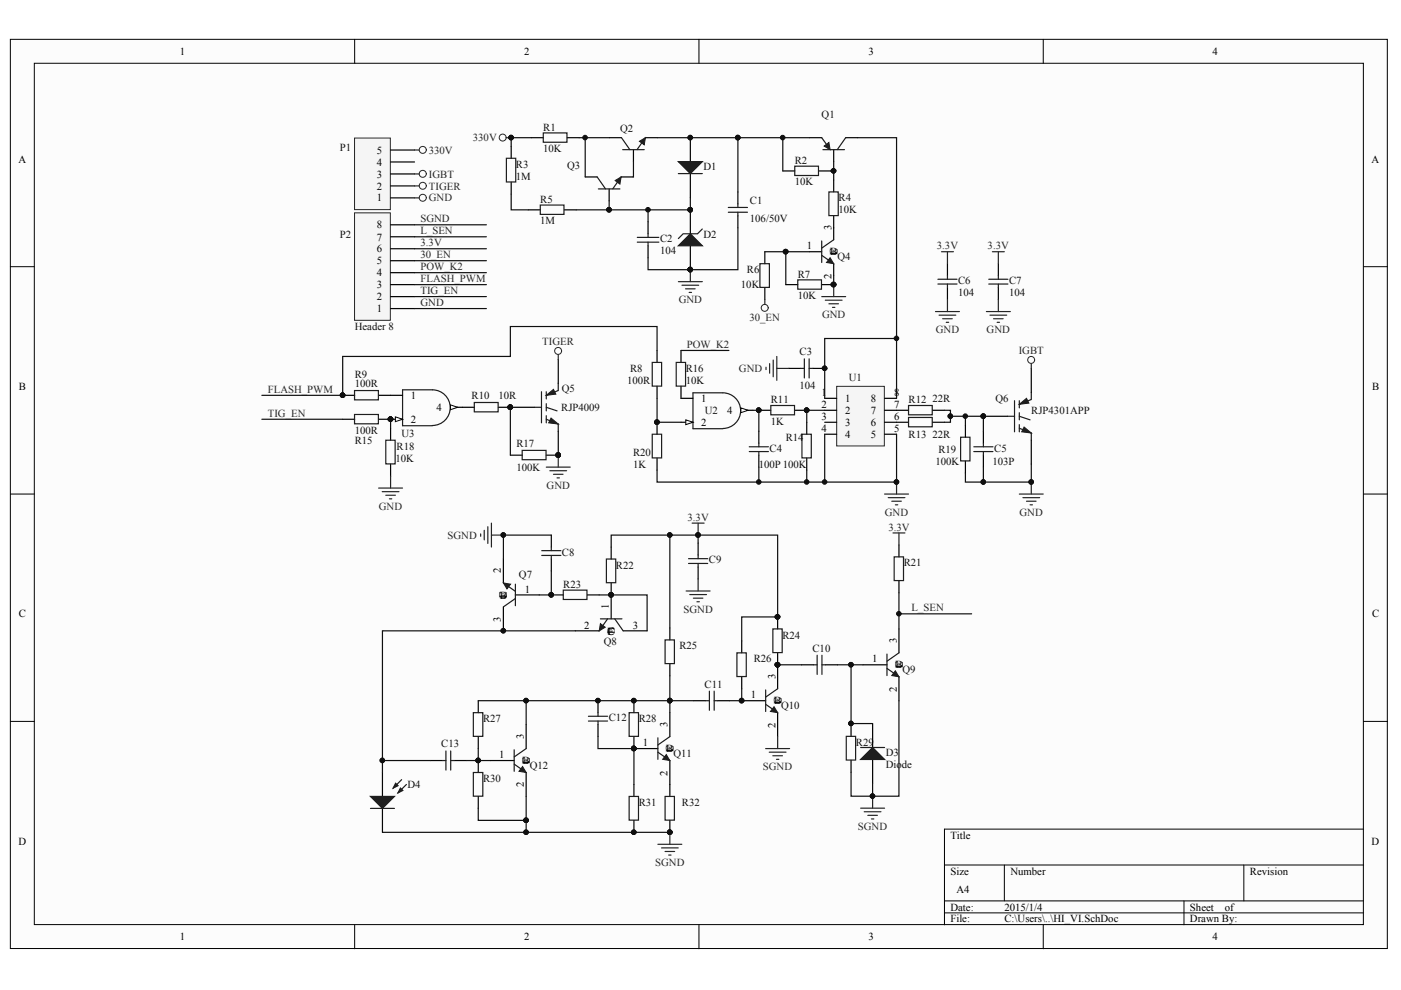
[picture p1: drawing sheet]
<svg xmlns="http://www.w3.org/2000/svg" width="297mm" height="210mm" viewBox="0 0 297 210" stroke-linecap="round" stroke-linejoin="round" font-family="sans-serif">
<defs><g id="words">
<g font-size="2.3">
<text x="38.1" y="11.6">1</text>
<text x="111.1" y="11.6">2</text>
<text x="184.1" y="11.6">3</text>
<text x="257.1" y="11.6">4</text>
<text x="3.9" y="34.5">A</text>
<text x="79.9" y="35.1">4</text>
<text x="79.9" y="32.6">5</text>
<text x="290.8" y="34.5">A</text>
<text x="79.9" y="40.2">2</text>
<text x="79.9" y="37.7">3</text>
<text x="79.9" y="42.7">1</text>
<text x="79.9" y="53.5">6</text>
<text x="79.9" y="51">7</text>
<text x="79.9" y="48.4">8</text>
<text x="171" y="52.9">1</text>
<text x="176.3" y="48.8" transform="rotate(-90 176.3 48.8)">3</text>
<text x="79.9" y="58.6">4</text>
<text x="79.9" y="56.1">5</text>
<text x="176" y="54.2">B</text>
<text x="176.3" y="59.1" transform="rotate(-90 176.3 59.1)">2</text>
<text x="177.5" y="54.2" transform="rotate(-90 177.5 54.2)">C</text>
<text x="177.5" y="54.1" transform="rotate(-90 177.5 54.1)">E</text>
<text x="79.9" y="63.7">2</text>
<text x="79.9" y="61.1">3</text>
<text x="79.9" y="66.2">1</text>
<text x="4" y="82.7">B</text>
<text x="174.2" y="84">1</text>
<text x="189.6" y="84">8</text>
<text x="290.9" y="82.7">B</text>
<text x="87.1" y="84.6">1</text>
<text x="87.1" y="89.7">2</text>
<text x="92.6" y="87.1">4</text>
<text x="148.7" y="85.2">1</text>
<text x="154.2" y="87.8">4</text>
<text x="174.2" y="86.5">2</text>
<text x="174.2" y="89">3</text>
<text x="179.2" y="85.2">1</text>
<text x="179.2" y="87.8">2</text>
<text x="184.6" y="87.8">7</text>
<text x="184.6" y="85.2">8</text>
<text x="189.6" y="89">6</text>
<text x="189.6" y="86.5">7</text>
<text x="148.7" y="90.3">2</text>
<text x="174.2" y="91.6">4</text>
<text x="179.2" y="90.3">3</text>
<text x="179.2" y="92.8">4</text>
<text x="184.6" y="92.8">5</text>
<text x="184.6" y="90.3">6</text>
<text x="189.6" y="91.6">5</text>
<text x="106.2" y="121.6" transform="rotate(-90 106.2 121.6)">2</text>
<text x="111.3" y="125.6">1</text>
<text x="4" y="130.9">C</text>
<text x="106" y="126.9">B</text>
<text x="106.2" y="131.8" transform="rotate(-90 106.2 131.8)">3</text>
<text x="107.5" y="126.9" transform="rotate(-90 107.5 126.9)">C</text>
<text x="107.5" y="126.8" transform="rotate(-90 107.5 126.8)">E</text>
<text x="129.1" y="129.2" transform="rotate(-90 129.1 129.2)">1</text>
<text x="290.9" y="130.9">C</text>
<text x="123.8" y="133.3">2</text>
<text x="128.8" y="134.5">C</text>
<text x="128.8" y="134.5">E</text>
<text x="130.3" y="134.5" transform="rotate(-90 130.3 134.5)">B</text>
<text x="134.1" y="133.3">3</text>
<text x="190.1" y="136.4" transform="rotate(-90 190.1 136.4)">3</text>
<text x="164.4" y="144" transform="rotate(-90 164.4 144)">3</text>
<text x="184.9" y="140.5">1</text>
<text x="189.8" y="141.7">B</text>
<text x="191.4" y="141.7" transform="rotate(-90 191.4 141.7)">C</text>
<text x="191.4" y="141.7" transform="rotate(-90 191.4 141.7)">E</text>
<text x="159.2" y="148.1">1</text>
<text x="164.1" y="149.4">B</text>
<text x="165.7" y="149.4" transform="rotate(-90 165.7 149.4)">C</text>
<text x="165.7" y="149.3" transform="rotate(-90 165.7 149.3)">E</text>
<text x="190.1" y="146.7" transform="rotate(-90 190.1 146.7)">2</text>
<text x="141.5" y="154.2" transform="rotate(-90 141.5 154.2)">3</text>
<text x="164.4" y="154.3" transform="rotate(-90 164.4 154.3)">2</text>
<text x="105.8" y="160.8">1</text>
<text x="111.1" y="156.7" transform="rotate(-90 111.1 156.7)">3</text>
<text x="136.3" y="158.2">1</text>
<text x="141.2" y="159.5">B</text>
<text x="142.8" y="159.5" transform="rotate(-90 142.8 159.5)">C</text>
<text x="142.8" y="159.5" transform="rotate(-90 142.8 159.5)">E</text>
<text x="110.8" y="162">B</text>
<text x="111.1" y="167" transform="rotate(-90 111.1 167)">2</text>
<text x="112.3" y="162" transform="rotate(-90 112.3 162)">C</text>
<text x="112.3" y="162" transform="rotate(-90 112.3 162)">E</text>
<text x="141.5" y="164.4" transform="rotate(-90 141.5 164.4)">2</text>
<text x="3.9" y="179.1">D</text>
<text x="201.5" y="177.8">Title</text>
<text x="290.8" y="179.1">D</text>
<text x="201.5" y="185.5">Size</text>
<text x="214.2" y="185.5">Number</text>
<text x="265" y="185.5">Revision</text>
<text x="202.8" y="189.3">A4</text>
<text x="201.5" y="193.1">Date:</text>
<text x="201.5" y="195.6">File:</text>
<text x="212.9" y="193.1">2015/1/4</text>
<text x="212.9" y="195.6">C:\Users\..\HI_VI.SchDoc</text>
<text x="252.3" y="193.1">Sheet</text>
<text x="252.3" y="195.6">Drawn By:</text>
<text x="259.7" y="193.1">of</text>
<text x="38.1" y="199.4">1</text>
<text x="111.1" y="199.4">2</text>
<text x="184.1" y="199.4">3</text>
<text x="257.1" y="199.4">4</text>
</g>
<g font-size="2.3" fill="#262626">
<text x="100.3" y="30">330V</text>
<text x="90.9" y="32.6">330V</text>
<text x="90.9" y="37.7">IGBT</text>
<text x="90.9" y="40.2">TIGER</text>
<text x="89.2" y="47.2">SGND</text>
<text x="90.9" y="42.7">GND</text>
<text x="89.2" y="49.7">L_SEN</text>
<text x="89.2" y="52.3">3.3V</text>
<text x="198.6" y="52.9">3.3V</text>
<text x="209.4" y="52.9">3.3V</text>
<text x="89.2" y="59.9">FLASH_PWM</text>
<text x="89.2" y="54.8">30_EN</text>
<text x="89.2" y="57.3">POW_K2</text>
<text x="89.2" y="62.4">TIG_EN</text>
<text x="89.2" y="64.9">GND</text>
<text x="143.9" y="64.3">GND</text>
<text x="158.9" y="68.1">30_EN</text>
<text x="174.3" y="67.5">GND</text>
<text x="198.4" y="70.6">GND</text>
<text x="209.2" y="70.6">GND</text>
<text x="115" y="73.2">TIGER</text>
<text x="145.6" y="73.8">POW_K2</text>
<text x="216" y="75.1">IGBT</text>
<text x="56.8" y="83.3">FLASH_PWM</text>
<text x="156.7" y="78.9">GND</text>
<text x="56.8" y="88.4">TIG_EN</text>
<text x="115.9" y="103.6">GND</text>
<text x="80.3" y="108.1">GND</text>
<text x="145.8" y="110.4">3.3V</text>
<text x="187.6" y="109.3">GND</text>
<text x="188.4" y="112.5">3.3V</text>
<text x="216.2" y="109.3">GND</text>
<text x="94.9" y="114.2">SGND</text>
<text x="144.9" y="129.9">SGND</text>
<text x="193.3" y="129.6">L_SEN</text>
<text x="161.7" y="163.3">SGND</text>
<text x="181.9" y="175.9">SGND</text>
<text x="138.9" y="183.6">SGND</text>
</g>
<g font-size="2.3" fill="#0e0e0e">
<text x="115.2" y="27.7">R1</text>
<text x="131.5" y="27.9">Q2</text>
<text x="174.2" y="25">Q1</text>
<text x="72" y="32">P1</text>
<text x="109.4" y="35.6">R3</text>
<text x="115.2" y="32.2">10K</text>
<text x="120.2" y="35.8">Q3</text>
<text x="168.5" y="34.7">R2</text>
<text x="109.4" y="38.2">1M</text>
<text x="149.1" y="36">D1</text>
<text x="168.5" y="39.3">10K</text>
<text x="114.5" y="43">R5</text>
<text x="114.5" y="47.5">1M</text>
<text x="159" y="43.4">C1</text>
<text x="159" y="47.2">106/50V</text>
<text x="177.8" y="42.7">R4</text>
<text x="177.8" y="45.3">10K</text>
<text x="72" y="50.4">P2</text>
<text x="139.9" y="51.4">C2</text>
<text x="139.9" y="53.9">104</text>
<text x="149.1" y="50.4">D2</text>
<text x="158.4" y="58">R6</text>
<text x="169.1" y="58.8">R7</text>
<text x="177.5" y="55.2">Q4</text>
<text x="157.1" y="61.1">10K</text>
<text x="169.1" y="63.4">10K</text>
<text x="203.1" y="60.2">C6</text>
<text x="203.1" y="62.8">104</text>
<text x="214" y="60.2">C7</text>
<text x="214" y="62.8">104</text>
<text x="75.2" y="70">Header 8</text>
<text x="169.5" y="75.3">C3</text>
<text x="75.2" y="80.2">R9</text>
<text x="75.2" y="82.1">100R</text>
<text x="119.1" y="83.1">Q5</text>
<text x="133" y="81.4">100R</text>
<text x="133.6" y="78.9">R8</text>
<text x="145.4" y="78.9">R16</text>
<text x="145.4" y="81.4">10K</text>
<text x="169.5" y="82.4">104</text>
<text x="179.9" y="80.8">U1</text>
<text x="100" y="84.6">R10</text>
<text x="105.7" y="84.6">10R</text>
<text x="119" y="87.1">RJP4009</text>
<text x="149.4" y="87.8">U2</text>
<text x="163.4" y="85.5">R11</text>
<text x="192.6" y="85.5">R12</text>
<text x="197.7" y="85.2">22R</text>
<text x="211" y="85.2">Q6</text>
<text x="218.7" y="87.8">RJP4301APP</text>
<text x="75.2" y="94.1">R15</text>
<text x="75.2" y="91.9">100R</text>
<text x="84.1" y="95.4">R18</text>
<text x="85.1" y="92.6">U3</text>
<text x="109.5" y="94.7">R17</text>
<text x="163.2" y="95.7">C4</text>
<text x="163.4" y="90">1K</text>
<text x="166.6" y="93.5">R14</text>
<text x="192.6" y="92.8">R13</text>
<text x="197.7" y="92.8">22R</text>
<text x="199" y="96">R19</text>
<text x="210.8" y="95.7">C5</text>
<text x="83.8" y="97.9">10K</text>
<text x="109.5" y="99.8">100K</text>
<text x="134.2" y="96.6">R20</text>
<text x="134.2" y="99.2">1K</text>
<text x="160.9" y="99.2">100P100K</text>
<text x="198.3" y="98.5">100K</text>
<text x="210.4" y="98.5">103P</text>
<text x="119.1" y="117.8">C8</text>
<text x="150.3" y="119.5">C9</text>
<text x="110" y="122.6">Q7</text>
<text x="119.4" y="124.6">R23</text>
<text x="130.6" y="120.6">R22</text>
<text x="191.6" y="120.1">R21</text>
<text x="128" y="136.7">Q8</text>
<text x="144" y="137.6">R25</text>
<text x="165.9" y="135.4">R24</text>
<text x="159.8" y="140.5">R26</text>
<text x="172.3" y="138.2">C10</text>
<text x="191.4" y="142.7">Q9</text>
<text x="149.4" y="145.8">C11</text>
<text x="102.4" y="153.2">R27</text>
<text x="129.1" y="152.9">C12</text>
<text x="135.4" y="153.2">R28</text>
<text x="165.6" y="150.4">Q10</text>
<text x="93.5" y="158.5">C13</text>
<text x="142.8" y="160.5">Q11</text>
<text x="181.5" y="158.2">R29</text>
<text x="187.8" y="160.3">D3</text>
<text x="86.4" y="167.1">D4</text>
<text x="102.4" y="165.8">R30</text>
<text x="112.3" y="163">Q12</text>
<text x="187.8" y="162.8">Diode</text>
<text x="135.4" y="170.9">R31</text>
<text x="144.6" y="170.9">R32</text>
</g>
</g></defs>
<g fill="#fcfcfc" stroke="#000" stroke-width=".21">
<path d="M2.2 8.3h291.9v192.8h-291.9z"/>
<path d="M7.3 13.4h281.8v182.6h-281.8z"/>
</g>
<g fill="none" stroke="#000" stroke-width=".21">
<path d="M75.2 8.3v5.1M148.2 8.3v5.1M221.2 8.3v5.1M2.2 56.5h5.1M289.1 56.5h5.1M2.2 104.8h5.1M289.1 104.8h5.1M2.2 153h5.1M289.1 153h5.1M289.1 175.8h-88.9v20.3M75.2 196.1v5.1M148.2 196.1v5.1"/>
<path d="M200.2 183.4h88.9M200.2 191h88.9M200.2 193.6h88.9M212.9 183.4v7.6M221.2 196.1v5.1M251 191v5.1M263.7 183.4v7.6"/>
</g>
<g fill="none" stroke="#1c1c1c" stroke-width=".25">
<path d="M110.7 95.5h5.1v2h-5.1zM113.3 86.4h1.5M114.8 83.1v6.6M115.8 88.9l2.6 1v1.5M115.8 83.1v1.5M115.8 85.6v1.5M115.8 88.1v1.6M115.8 86.4l2.3 .7M118.4 81.3v1.5l-2.6 1M203.7 92.7h2v5h-2zM213.6 88.3h1.5M215.1 85v6.6"/>
<path d="M216.1 90.8l2.6 1v1.5M216.1 85v1.5M216.1 87.5v1.5M216.1 90v1.6M216.1 88.3l2.3 .7M218.7 83.2v1.5l-2.6 1"/>
</g>
<g fill="#1c1c1c" stroke="#1c1c1c" stroke-width=".21">
<path d="M217.1 90.5l1.6 1.3-2.1-.2z"/>
<path d="M216.1 85.7l1.5-1.2 .5 1z"/>
<path d="M116.8 88.6l1.6 1.3-2.1-.2z"/>
<path d="M115.8 83.8l1.5-1.2 .6 1z"/>
</g>
<path d="M118.4 76.2v5.1M218.7 78.1v5.1M108.2 86.4h5.1M108.2 96.5h2.5M118.4 91.4v5.1h-2.6M204.7 90.2v2.5M204.7 97.8v2.5M208.5 88.3h5.1M218.7 93.3v5.1" fill="none" stroke="#000" stroke-width=".25"/>
<g fill="#0e0e0e" stroke="#0e0e0e" stroke-width=".21">
<circle cx="208.5" cy="88.2" r=".48"/>
<circle cx="108.2" cy="86.3" r=".48"/>
<circle cx="118.3" cy="96.5" r=".48"/>
<circle cx="218.6" cy="102.2" r=".48"/>
</g>
<path d="M216.1 104.8h5.1M216.9 105.5h3.5M217.6 106.3h2.1M218.4 107h.5M218.7 102.2v2.6" fill="none" stroke="#262626" stroke-width=".25"/>
<path d="M75.2 29.3h7.6v15.1h-7.6z" fill="#f5f5f5" stroke="#262626" stroke-width=".21"/>
<g fill="none" stroke="#000" stroke-width=".25">
<path d="M82.8 39.4h5.1M82.8 36.9h5.1M82.8 34.3h5.1M82.8 31.8h5.1M108.4 31v2.6M108.4 38.6v2.6M112.6 29.2h2.6M120.3 29.2h2.5M124.1 37.5h2.5M129.2 29.2h2.6M131.7 37.5h2.5M134.3 31.7v2.6"/>
<path d="M136.8 29.2h2.6M146.4 29.2v5.1M146.4 36.8v5.1M166 36.2h2.5M171.7 29.2h2.5M173.6 36.2h2.5M176.8 31.7v2.6M176.8 38.2v2.5M179.3 29.2h2.5M82.8 42h5.1M129.2 40.1v2.5M137.4 47v2.6"/>
<path d="M137.4 52.1v2.5M146.4 44.5v5.1M146.4 52.1v5.1M156.4 40.7v2.5M156.4 45.8v2.5M171.7 53.4h2.5M176.8 45.8v5M176.8 55.9v2.5M144.4 74.3v2.5M166.6 60.4h2.5M174.2 60.4h2.6M139.3 89.5v2.6"/>
<path d="M139.3 97.1v2.6M144.4 81.9v2.6h2.5M144.4 89.5h2.5"/>
</g>
<g fill="none" stroke="#262626" stroke-width=".21">
<circle cx="89.6" cy="36.9" r=".74"/>
<circle cx="89.6" cy="39.4" r=".74"/>
<circle cx="89.6" cy="31.8" r=".74"/>
<circle cx="89.6" cy="41.9" r=".74"/>
</g>
<g fill="none" stroke="#262626" stroke-width=".25">
<path d="M87.9 31.8h1M87.9 36.9h1M87.9 39.4h1M87.9 42h1M143.8 59.7h5.1M146.4 57.2v2.5M144.6 60.5h3.5M145.3 61.2h2.1M146.1 62h.5M174.2 62.9h5.1M175 63.6h3.5M175.7 64.4h2.1"/>
<path d="M176.5 65.2h.5M176.8 60.4v2.5"/>
</g>
<g fill="none" stroke="#1c1c1c" stroke-width=".25">
<path d="M107.4 33.6h1.9v5h-1.9zM115.2 28.2h5v2h-5zM126.6 37.5l1.8 2.6M131.7 37.5l-1.8 2.6M131.8 29.2l1.7 2.5M132 31.7h4.6M136.8 29.2l-1.7 2.5M143.8 36.8h5.1M168.5 35.2h5v2h-5zM174.2 29.2l1.3 1.8M174.5 31.7h4.5M179.3 29.2l-1.8 2.5"/>
<path d="M126.9 40.1h4.5M135.1 50.3h4.6M135.1 51.3h4.6M137.4 49.6v.7M137.4 51.3v.8M148.9 48.6l-1 1h-3.1l-1 1M154.4 45h4.1M154.4 44h4.1M156.4 43.2v.8M156.4 45v.8M169.1 59.3h5.1v2h-5.1zM174.2 54.1l2.6 1.8"/>
<path d="M174.2 51.1v4.6M175.7 40.7h2v5h-2zM176.8 50.8l-2.6 1.8M143.4 76.8h1.9v5.1h-1.9zM138.3 92.1h2v5h-2zM153.3 90.8a3.8 3.8 0 0 0 3.7-3.7 3.8 3.8 0 0 0-3.7-3.8h-6.4v7.6h6.4"/>
</g>
<g fill="#1c1c1c" stroke="#1c1c1c" stroke-width=".21">
<path d="M174.7 31l1-.8 .3 1.5z"/>
<path d="M135.6 30l1.2-.8-.2 1.5z"/>
<path d="M130.4 38.3l1.3-.8-.3 1.5z"/>
<path d="M176 54.6l.8 1.3-1.6-.2z"/>
</g>
<g fill="#0e0e0e" stroke="#0e0e0e" stroke-width=".21">
<circle cx="146.3" cy="57.2" r=".48"/>
<circle cx="146.3" cy="44.5" r=".48"/>
<circle cx="146.3" cy="29.2" r=".48"/>
<circle cx="176.7" cy="60.3" r=".49"/>
<circle cx="139.3" cy="89.5" r=".48"/>
</g>
<g fill="#1c1c1c" stroke="#1c1c1c" stroke-width=".25">
<path d="M143.8 52.1l2.6-2.5 2.5 2.5z"/>
<path d="M143.8 34.3h5.1l-2.5 2.5z"/>
</g>
<path d="M145.4 89l1.5 .5-1.5 .5z" fill="#fcfcfc" stroke="#000" stroke-width=".21"/>
<path d="M157.1 87h2.5" fill="none" stroke="#000" stroke-width=".25"/>
<path d="M157.1 86.5l1.5 .5-1.5 .5z" fill="#fcfcfc" stroke="#000" stroke-width=".21"/>
<path d="M139.3 74.3v2.5M139.3 81.9v2.6M160.9 87h2.5M168.5 87h2.5M190.1 87h2.5M197.7 87h2.5" fill="none" stroke="#000" stroke-width=".25"/>
<path d="M138.3 76.8h2v5.1h-2zM163.4 86h5.1v2h-5.1zM192.6 86h5.1v2h-5.1z" fill="none" stroke="#1c1c1c" stroke-width=".25"/>
<path d="M144.4 74.3h10.1" fill="none" stroke="#0e0e0e" stroke-width=".25"/>
<g fill="#0e0e0e" stroke="#0e0e0e" stroke-width=".21">
<circle cx="160.9" cy="87" r=".48"/>
<circle cx="171" cy="87" r=".48"/>
</g>
<path d="M177.4 81.9h10.1v12.7h-10.1z" fill="#f5f5f5" stroke="#262626" stroke-width=".21"/>
<g fill="none" stroke="#000" stroke-width=".25">
<path d="M112 44.5h2.6M119.6 44.5h2.6M162.2 53.4v2.5M162.2 61v2.5M167.2 78.1h2.6M172.3 78.1h2.6M82.8 83.8h2.6M82.8 88.9h2.6M160.9 91.4v2.6M160.9 96.5v2.5M171 89.5v2.6M171 97.1v2.6"/>
<path d="M174.9 84.5h2.5M174.9 87h2.5M174.9 89.5h2.5M174.9 92.1h2.5M187.5 84.5h2.6M187.5 87h2.6M187.5 89.5h5.1M187.5 92.1h2.6M197.7 89.5h2.5M208.5 91.4v2.6M208.5 96.5v2.5"/>
</g>
<g fill="none" stroke="#1c1c1c" stroke-width=".25">
<path d="M114.6 43.5h5v2h-5zM161.1 55.9h2v5h-2zM169.8 78.1h.7M170.5 76.1v4M171.6 76.1v4M171.6 78.1h.7M91.7 90.2a3.8 3.8 0 0 0 3.8-3.8 3.8 3.8 0 0 0-3.8-3.7h-6.3v7.6h6.3M158.9 95.7h4M158.9 94.7h4M160.9 94v.7M160.9 95.7v.8M170 92.1h2v5h-2z"/>
<path d="M192.6 88.5h5.1v2h-5.1zM206.5 95.7h4M206.5 94.7h4M208.5 94v.7M208.5 95.7v.8"/>
</g>
<g fill="none" stroke="#0e0e0e" stroke-width=".25">
<path d="M112.6 29.2h-4.2v1.8M122.8 29.2h6.4M124.1 29.2v8.3M134.3 34.3l-.1 3.2M139.4 29.2h32.3M156.4 29.2v11.5M166 29.2v7M176.8 34.3v1.9h-.7M176.8 36.2v2M108.4 41.2v3.3h3.6M129.2 42.6v1.9M137.4 44.5v2.5"/>
<path d="M146.4 41.9v2.6h-24.2M156.4 48.3v8.9h-19v-2.6M162.2 53.4h9.5M166.6 53.4v7M176.8 58.4v2M159.6 87h1.3v4.4M160.9 99v3.2M171 99.7v2.5M174.9 87h-3.9v2.5M174.9 92.1v10.1M190.1 92.1v10.1h-50.8v-2.5M200.2 87h1.3v1.3h7v3.1"/>
<path d="M201.5 88.3v1.2h-1.3M204.7 88.3v1.9M218.7 98.4v3.8h-10.2v-3.2M204.7 100.3v1.9h3.8"/>
</g>
<g fill="#0e0e0e" stroke="#0e0e0e" stroke-width=".21">
<circle cx="190.1" cy="102.2" r=".48"/>
<circle cx="174.8" cy="78.1" r=".48"/>
<circle cx="108.4" cy="29.2" r=".48"/>
<circle cx="124" cy="29.2" r=".48"/>
<circle cx="129.1" cy="44.5" r=".48"/>
<circle cx="146.3" cy="44.5" r=".48"/>
<circle cx="137.4" cy="44.5" r=".48"/>
<circle cx="146.3" cy="57.2" r=".48"/>
<circle cx="156.4" cy="29.2" r=".48"/>
<circle cx="176.7" cy="36.2" r=".49"/>
<circle cx="165.9" cy="29.2" r=".48"/>
<circle cx="176.7" cy="60.3" r=".49"/>
<circle cx="166.6" cy="53.3" r=".49"/>
<circle cx="160.9" cy="87" r=".48"/>
<circle cx="174.8" cy="102.2" r=".48"/>
<circle cx="160.9" cy="102.2" r=".48"/>
<circle cx="171" cy="87" r=".48"/>
<circle cx="171" cy="102.2" r=".48"/>
<circle cx="201.5" cy="88.2" r=".48"/>
<circle cx="208.5" cy="88.2" r=".48"/>
<circle cx="204.7" cy="88.2" r=".48"/>
<circle cx="208.5" cy="102.2" r=".48"/>
<circle cx="218.6" cy="102.2" r=".48"/>
</g>
<g fill="none" stroke="#262626" stroke-width=".25">
<path d="M107.4 29.2h1M162.2 63.5v1M162.4 77.9v.5M163.2 77.1v2M163.9 76.3v3.6M164.7 75.6v5M164.7 78.1h2.5M218.7 77.1v1M187.5 104.8h5.1M188.3 105.5h3.6M189.1 106.3h2M189.8 107h.5"/>
<path d="M190.1 102.2v2.6"/>
</g>
<g fill="none" stroke="#262626" stroke-width=".21">
<circle cx="106.6" cy="29.2" r=".74"/>
<circle cx="162.1" cy="65.3" r=".74"/>
<circle cx="218.6" cy="76.3" r=".74"/>
</g>
<path d="M83.8 88.4l1.6 .5-1.6 .5z" fill="#fcfcfc" stroke="#000" stroke-width=".21"/>
<circle cx="82.8" cy="88.9" r=".48" fill="#0e0e0e" stroke="#0e0e0e" stroke-width=".21"/>
<path d="M95.5 86.4h2.5" fill="none" stroke="#000" stroke-width=".25"/>
<path d="M95.5 85.8l1.5 .6-1.5 .5z" fill="#fcfcfc" stroke="#000" stroke-width=".21"/>
<g fill="#0e0e0e" stroke="#0e0e0e" stroke-width=".21">
<circle cx="82.8" cy="88.9" r=".48"/>
<circle cx="108.2" cy="86.3" r=".48"/>
<circle cx="118.3" cy="96.5" r=".48"/>
<circle cx="72.6" cy="83.8" r=".48"/>
</g>
<path d="M72.7 83.8h2.5M72.7 88.9h2.5M80.3 83.8h2.5M80.3 88.9h2.5M82.8 90.8v2.5M82.8 98.4v2.5M98 86.4h2.6M105.7 86.4h2.5" fill="none" stroke="#000" stroke-width=".25"/>
<path d="M75.2 82.8h5v2h-5zM75.2 87.9h5v2h-5zM81.8 93.3h2v5.1h-2zM100.6 85.3h5v2h-5z" fill="none" stroke="#1c1c1c" stroke-width=".25"/>
<path d="M55.5 88.9h17.2M82.8 88.9v1.9M108.2 86.4v10.1" fill="none" stroke="#0e0e0e" stroke-width=".25"/>
<path d="M118.4 75.2v1M115.8 99h5.1M116.6 99.8h3.5M118.4 96.5v2.5M80.3 103.5h5.1M81 104.2h3.6M81.8 105h2M82.6 105.8h.5M82.8 100.9v2.6M117.3 100.6h2.1M118.1 101.3h.5" fill="none" stroke="#262626" stroke-width=".25"/>
<circle cx="118.3" cy="74.4" r=".74" fill="none" stroke="#262626" stroke-width=".21"/>
<path d="M75.2 45.1h7.6v22.8h-7.6z" fill="#f5f5f5" stroke="#262626" stroke-width=".21"/>
<g fill="none" stroke="#000" stroke-width=".25">
<path d="M82.8 57.8h5.1M82.8 55.3h5.1M82.8 52.7h5.1M82.8 50.2h5.1M82.8 47.7h5.1M200.9 55.9v2.5M211.7 55.9v2.5M82.8 65.4h5.1M82.8 62.9h5.1M82.8 60.4h5.1M200.9 61v2.5M211.7 61v2.5"/>
<path d="M106.7 118.5v5.1M116.9 113.5v2.5M116.9 118.5v2.6M129.6 116v2.5M148 115.2v2.5M190.6 115.5v2.6M106.7 128.7v5.1M109.3 126.1h5M116.9 126.1h2.5M122 133.8h5M124.5 126.1h2.5M129.6 123.6v7.6"/>
<path d="M132.1 133.8h5.1M142 133.1v2.6M148 120.2v2.6M157.3 135.9v2.5M164.9 130.8v2.5M164.9 138.4v7.6M190.6 123.1v2.6M190.6 133.3v5.1M101.4 148.6v2.5M101.4 156.2v2.5M111.6 153.6v5.1M126.8 148.6v2.5"/>
<path d="M126.8 153.6v2.6M134.4 148.6v2.5M134.4 156.2v2.5h5.1M142 140.8v2.5M142 151.1v5.1M147.1 148.6h2.5M152.2 148.6h2.5M157.3 148.6h5M157.3 143.5v2.5M164.9 151.1v5.1M170 141h2.5M175 141h2.6"/>
<path d="M180.4 153.6v2.5M183 141h5.1M185 153.4v5.1M190.6 143.5v5.1M81.1 163.8v5.1M81.1 171.4v5.1M91.2 161.3h2.6M96.3 161.3h2.6M101.4 161.3v2.5M101.4 168.9v2.5M103.9 161.3h5.1M111.6 163.8v5.1"/>
<path d="M134.4 166.3v2.6M134.4 173.9v2.6M142 161.3v7.6M142 173.9v2.6M180.4 161.2v2.5M185 161v5.1"/>
</g>
<g fill="none" stroke="#0e0e0e" stroke-width=".25">
<path d="M181.8 29.2h8.3v55.3M87.9 55.3h15.2M87.9 57.8h15.2M87.9 50.2h15.2M87.9 52.7h15.2M87.9 47.7h15.2M87.9 60.4h15.2M87.9 62.9h15.2M87.9 65.4h15.2M139.3 74.3v-5.1h-31.1v6.4h-35.5v8.2h-17.2M190.1 71.8h-15.2v12.7M139.3 84.5v5h5.1"/>
<path d="M116.9 113.5h-10.2v5M129.6 116v-2.5h12.4v19.6M142 113.5h6v1.7M148 113.5h16.9v17.3h-7.6v5.1M116.9 121.1v5h-2.6M122 133.8h-40.9v27.5M127 126.1h10.2v7.7M190.6 125.7v7.6M190.6 130.1h15.4M101.4 148.6h10.2v5M101.4 158.7v2.6M111.6 148.6h35.5"/>
<path d="M126.8 156.2v2.5h7.6v7.6M142 143.3v7.8M157.3 146v2.6h-2.6M164.9 141h5.1M177.6 141h2.8v12.4M180.4 141h2.6M185 153.4h-4.6v.2M190.6 148.6v20.2h-10.2v-5.1M91.2 161.3h-10.1v2.5M98.9 161.3h5M101.4 171.4v2.5h10.2M111.6 173.9v2.6h-30.5"/>
<path d="M111.6 168.9v5M111.6 176.5h30.4M185 166.1v2.7"/>
</g>
<g fill="#0e0e0e" stroke="#0e0e0e" stroke-width=".21">
<circle cx="72.6" cy="83.8" r=".48"/>
<circle cx="190.1" cy="71.7" r=".48"/>
<circle cx="139.3" cy="89.5" r=".48"/>
<circle cx="101.4" cy="161.2" r=".48"/>
<circle cx="111.5" cy="148.5" r=".48"/>
<circle cx="81.1" cy="161.2" r=".48"/>
<circle cx="134.4" cy="148.5" r=".49"/>
<circle cx="134.4" cy="158.7" r=".49"/>
<circle cx="126.8" cy="148.5" r=".48"/>
<circle cx="142" cy="176.5" r=".48"/>
<circle cx="134.4" cy="176.5" r=".49"/>
<circle cx="164.8" cy="130.8" r=".49"/>
<circle cx="164.8" cy="140.9" r=".49"/>
<circle cx="157.2" cy="148.5" r=".48"/>
<circle cx="116.9" cy="126.1" r=".48"/>
<circle cx="129.6" cy="126.1" r=".48"/>
<circle cx="148" cy="113.4" r=".48"/>
<circle cx="142" cy="148.5" r=".48"/>
<circle cx="142" cy="113.4" r=".48"/>
<circle cx="106.7" cy="133.7" r=".48"/>
<circle cx="106.7" cy="113.4" r=".48"/>
<circle cx="180.4" cy="140.9" r=".48"/>
<circle cx="180.4" cy="153.4" r=".48"/>
<circle cx="185" cy="168.8" r=".48"/>
<circle cx="190.6" cy="130.1" r=".48"/>
<circle cx="111.5" cy="173.9" r=".48"/>
<circle cx="111.5" cy="176.5" r=".48"/>
</g>
<g fill="none" stroke="#1c1c1c" stroke-width=".25">
<path d="M198.8 59.2h4.1M200.9 58.4v.8M209.6 59.2h4.1M211.7 58.4v.8M198.8 60.2h4.1M200.9 60.2v.8M209.6 60.2h4.1M211.7 60.2v.8M114.9 116.8h4M114.9 117.8h4M116.9 116v.8M116.9 117.8v.7"/>
<path d="M128.6 118.5h1.9v5.1h-1.9zM146 119.5h4M146 118.5h4M148 117.7v.8M148 119.5v.7M189.6 118.1h2v5h-2zM106.7 123.6l2.6 1.8M109.3 126.9l-2.6 1.8M109.3 123.9v4.5M119.4 125.1h5.1v2h-5.1zM127.3 131.2h4.6M128.8 131.2l-1.8 2.6"/>
<path d="M130.3 131.2l1.8 2.6M141 135.7h2v5h-2zM156.2 138.4h2v5h-2zM163.9 133.3h1.9v5.1h-1.9zM173.3 138.9v4.1M174.3 138.9v4.1M188.1 138.7v4.5M190.6 138.4l-2.5 1.8M94.5 159.2v4.1M95.6 159.2v4.1M100.4 151.1h2v5h-2zM109 159v4.5"/>
<path d="M111.6 158.7l-2.6 1.8M124.8 152.9h4M124.8 151.9h4M126.8 151.1v.8M126.8 152.9v.7M133.4 151.1h2v5h-2zM139.5 159.5l2.5 1.8M139.5 156.4v4.6M142 156.2l-2.5 1.8M149.6 148.6h.8M150.4 146.5v4.1M151.4 146.5v4.1"/>
<path d="M151.4 148.6h.8M162.3 149.3l2.6 1.8M162.3 146.3v4.6M164.9 146l-2.6 1.8M172.5 141h.8M174.3 141h.7M179.4 156.1h2v5.1h-2zM182.5 158.5h5M188.1 141.7l2.5 1.8M78.5 171.4h5.1M85.1 165.3l-1.7 1.8M86.2 166.3l-1.8 1.8"/>
<path d="M93.8 161.3h.7M95.6 161.3h.7M100.4 163.8h2v5h-2zM109 162l2.6 1.8M133.4 168.9h2v5h-2zM141 168.9h2v5h-2z"/>
</g>
<g fill="none" stroke="#262626" stroke-width=".25">
<path d="M199.6 53.4h2.5M200.9 53.4v2.5M210.4 53.4h2.5M211.7 53.4v2.5M198.3 66.1h5.1M199.1 66.8h3.6M199.9 67.6h2M200.6 68.3h.5M200.9 63.5v2.6M209.1 66.1h5.1M209.9 66.8h3.5M210.7 67.6h2"/>
<path d="M211.4 68.3h.5M211.7 63.5v2.6M101.9 113.2v.5M102.7 112.4v2.1M103.4 111.7v3.5M104.2 110.9v5.1M104.2 113.5h2.5M146.7 110.9h2.6M148 110.9v2.6M189.3 113h2.6M190.6 113v2.5M145.5 125.3h5.1"/>
<path d="M146.2 126.1h3.6M147 126.8h2M147.8 127.6h.5M148 122.8v2.5M162.3 158.7h5.1M163.1 159.5h3.6M164.9 156.2v2.5M139.5 179h5.1M140.2 179.8h3.6M142 176.5v2.5M163.9 160.2h2M164.6 161h.5"/>
<path d="M182.5 171.4h5M183.2 172.1h3.6M184 172.9h2M184.8 173.6h.5M185 168.8v2.6M141 180.5h2M141.8 181.3h.5"/>
</g>
<g fill="#1c1c1c" stroke="#1c1c1c" stroke-width=".25">
<path d="M78.5 168.9h5.1l-2.5 2.5z"/>
<path d="M84.9 167.1l.5 .5-1 .5z"/>
<path d="M83.9 166.1l.5 .5-1 .5z"/>
<path d="M182.5 161l2.5-2.5 2.5 2.5z"/>
</g>
<g fill="#1c1c1c" stroke="#1c1c1c" stroke-width=".21">
<path d="M106.7 123.6l1.6 .3-.8 1z"/>
<path d="M127.3 132.2l1 .8-1.3 .8z"/>
<path d="M110.8 162.5l.8 1.3-1.6-.3z"/>
<path d="M141.3 160l.7 1.3-1.5-.3z"/>
<path d="M189.8 142.2l.8 1.3-1.5-.3z"/>
<path d="M164.1 149.8l.8 1.3-1.5-.2z"/>
</g>
<use href="#words"/>
</svg>
